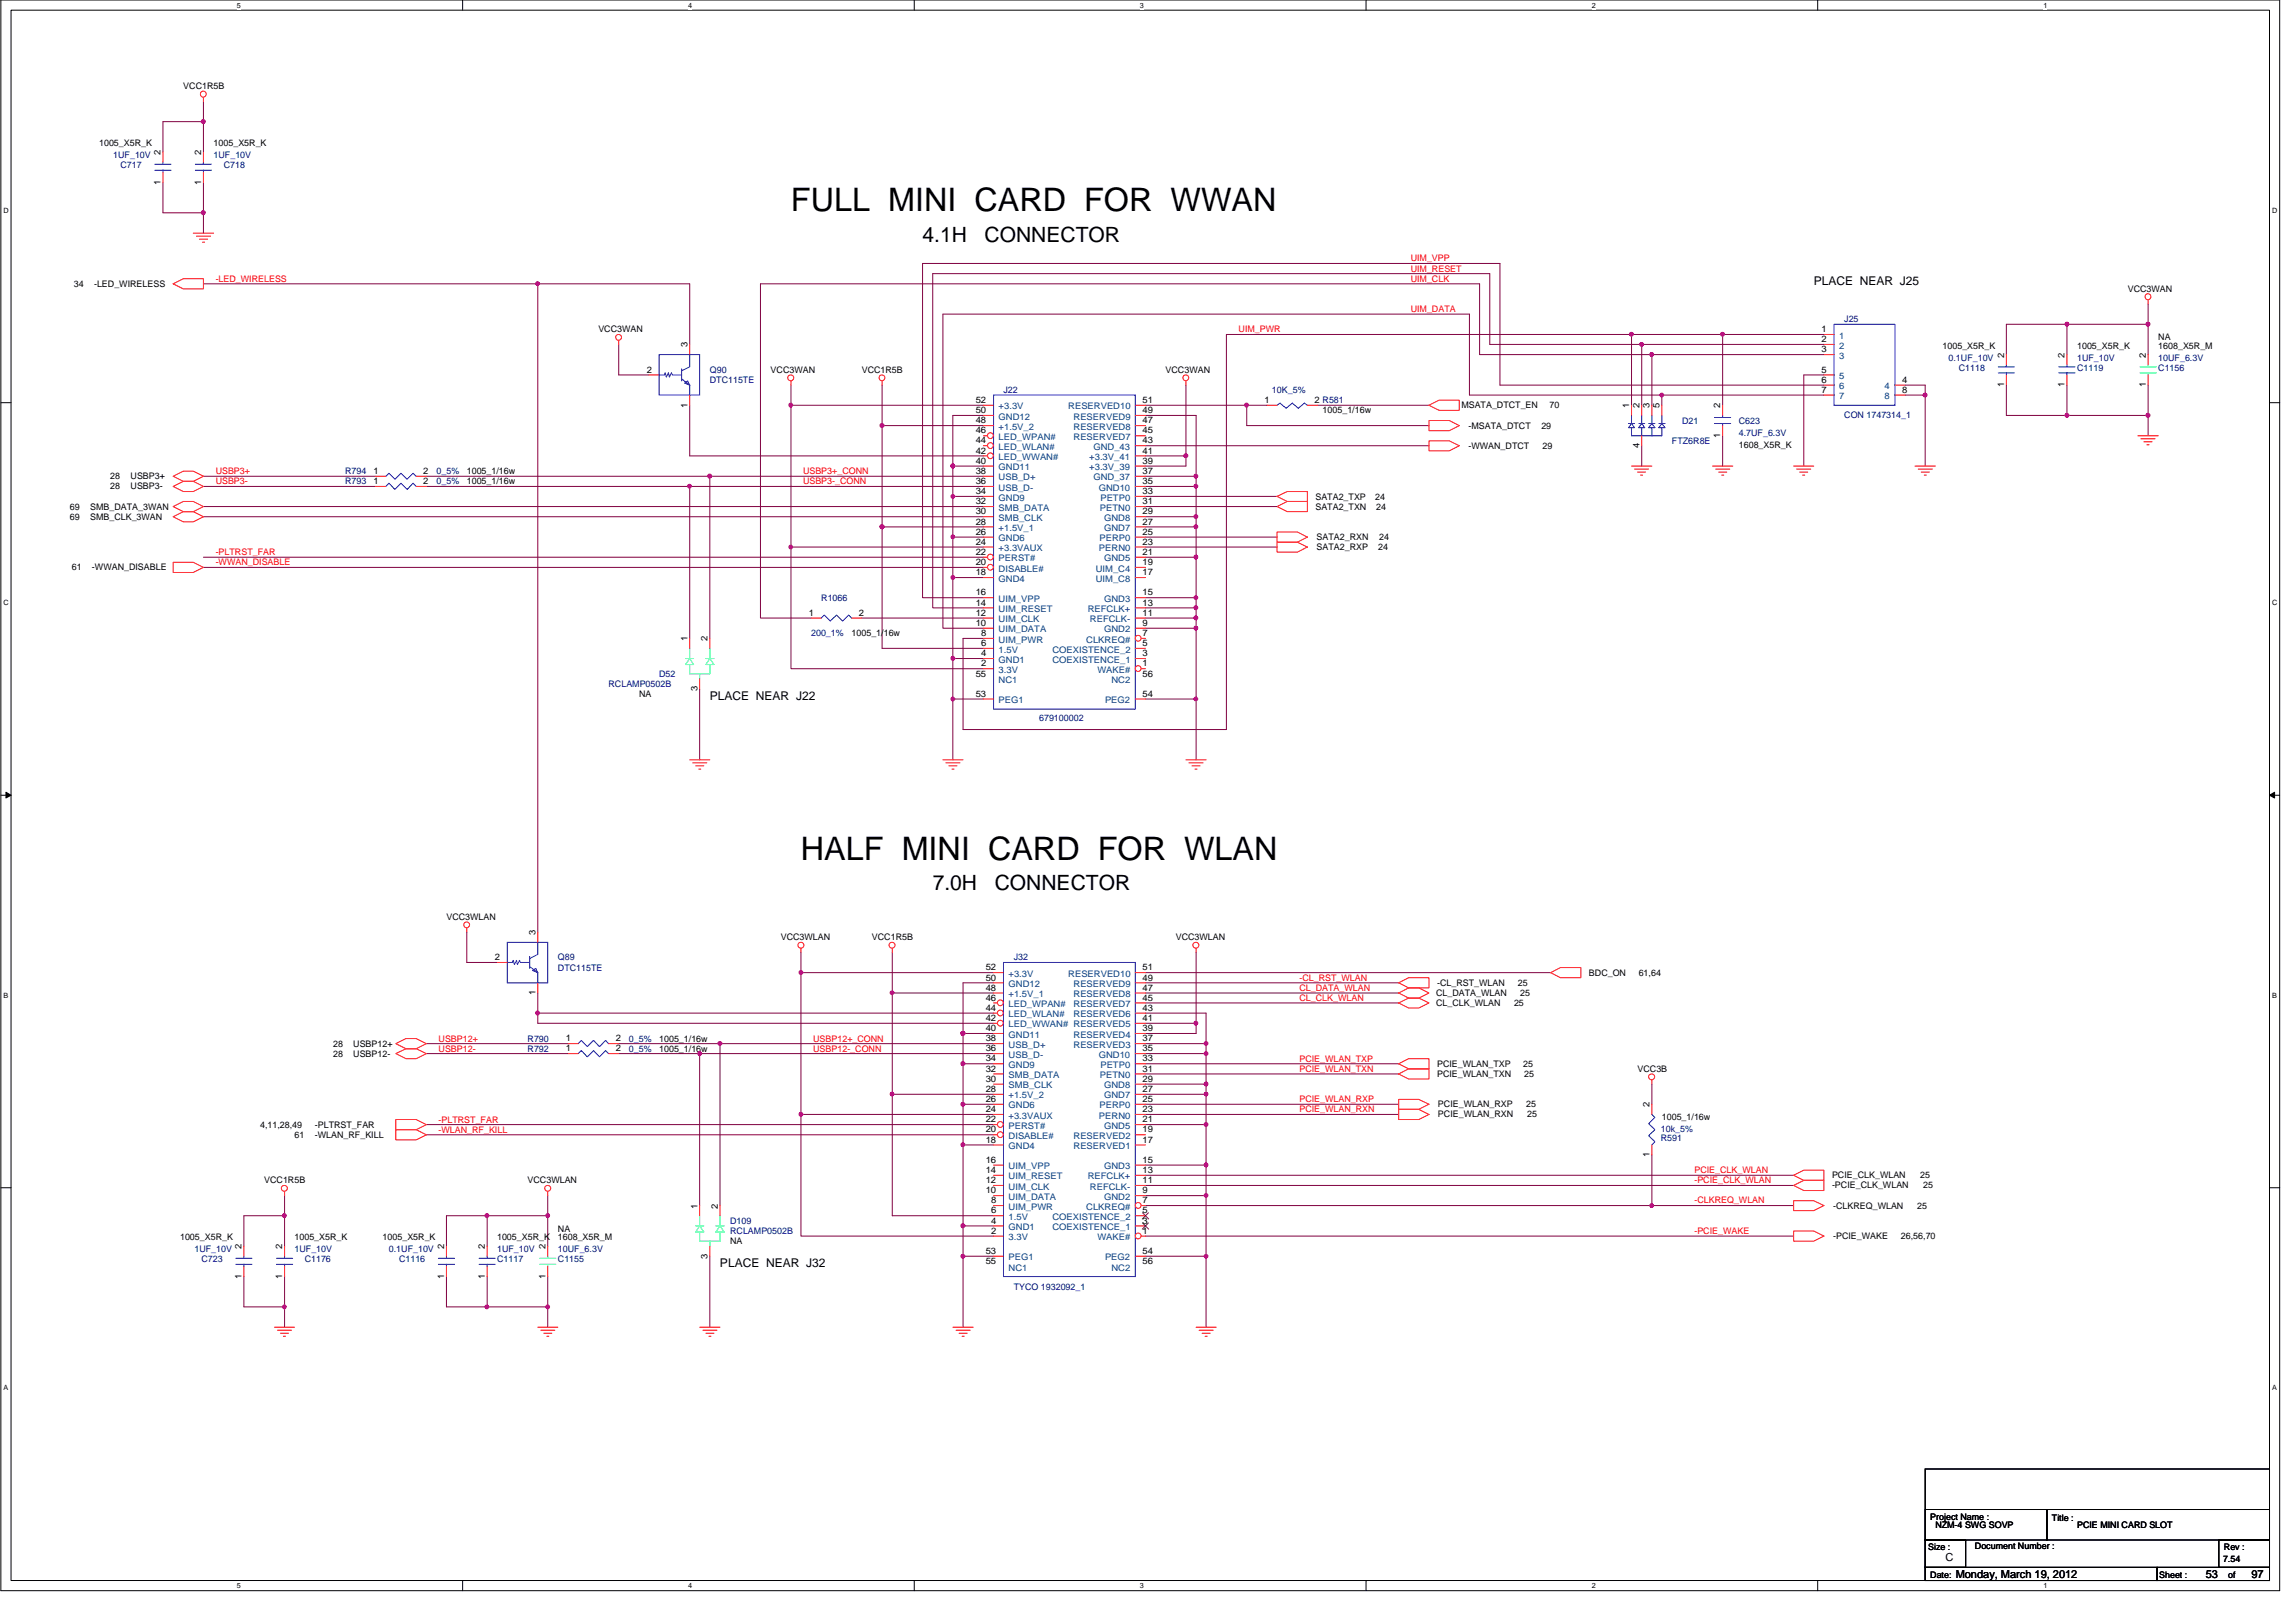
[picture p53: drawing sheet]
<svg xmlns="http://www.w3.org/2000/svg" width="420mm" height="297mm" viewBox="0 0 420 297" stroke-linecap="round" stroke-linejoin="round" font-family="sans-serif">
<defs><g id="words">
<g font-size="5.9">
<text x="144.8" y="38.7">FULL MINI CARD FOR WWAN</text>
<text x="146.6" y="157.4">HALF MINI CARD FOR WLAN</text>
</g>
<g font-size="3.9">
<text x="168.9" y="44.2">4.1H</text>
<text x="180.2" y="44.2">CONNECTOR</text>
<text x="170.8" y="162.9">7.0H</text>
<text x="182.1" y="162.9">CONNECTOR</text>
</g>
<g font-size="2.2">
<text x="332.1" y="52.1">PLACE NEAR J25</text>
<text x="130" y="128.1">PLACE NEAR J22</text>
<text x="131.8" y="231.9">PLACE NEAR J32</text>
</g>
<g font-size="2">
<text x="356.2" y="285.6">C</text>
<text x="358" y="288.8">Monday, March 19, 2012</text>
<text x="403.8" y="288.8">53</text>
<text x="412.2" y="288.8">97</text>
</g>
<g font-size="1.7">
<text x="33.6" y="16.3">VCC1R5B</text>
<text x="18.1" y="26.7">1005_X5R_K</text>
<text x="29.4" y="28.4" transform="rotate(-90 29.4 28.4)">2</text>
<text x="36.8" y="28.4" transform="rotate(-90 36.8 28.4)">2</text>
<text x="39.1" y="26.7">1005_X5R_K</text>
<text x="29.4" y="33.8" transform="rotate(-90 29.4 33.8)">1</text>
<text x="36.8" y="33.8" transform="rotate(-90 36.8 33.8)">1</text>
<text x="13.5" y="52.5">34</text>
<text x="17.2" y="52.5">-LED_WIRELESS</text>
<text x="389.5" y="53.4">VCC3WAN</text>
<text x="109.5" y="60.8">VCC3WAN</text>
<text x="125.8" y="63.6" transform="rotate(-90 125.8 63.6)">3</text>
<text x="333.5" y="60.8">1</text>
<text x="333.5" y="62.6">2</text>
<text x="333.5" y="64.5">3</text>
<text x="355.6" y="63.8">1005_X5R_K</text>
<text x="366.9" y="65.4" transform="rotate(-90 366.9 65.4)">2</text>
<text x="378" y="65.4" transform="rotate(-90 378 65.4)">2</text>
<text x="380.3" y="63.8">1005_X5R_K</text>
<text x="392.8" y="65.4" transform="rotate(-90 392.8 65.4)">2</text>
<text x="395.1" y="63.8">1608_X5R_M</text>
<text x="395.1" y="62.3">NA</text>
<text x="118.4" y="68.2">2</text>
<text x="141.1" y="68.2">VCC3WAN</text>
<text x="157.8" y="68.2">VCC1R5B</text>
<text x="213.4" y="68.2">VCC3WAN</text>
<text x="333.5" y="68.2">5</text>
<text x="333.5" y="70.1">6</text>
<text x="333.5" y="71.9">7</text>
<text x="348.2" y="71.9">8</text>
<text x="348.2" y="70.1">4</text>
<text x="366.9" y="70.9" transform="rotate(-90 366.9 70.9)">1</text>
<text x="378" y="70.9" transform="rotate(-90 378 70.9)">1</text>
<text x="392.8" y="70.9" transform="rotate(-90 392.8 70.9)">1</text>
<text x="125.8" y="74.6" transform="rotate(-90 125.8 74.6)">1</text>
<text x="178.6" y="73.7">52</text>
<text x="178.6" y="75.6">50</text>
<text x="178.6" y="77.5">48</text>
<text x="209.2" y="73.7">51</text>
<text x="209.2" y="75.6">49</text>
<text x="209.2" y="77.5">47</text>
<text x="231.5" y="73.7">1</text>
<text x="240.7" y="73.7">2 R581</text>
<text x="242.1" y="75.6">1005_1/16w</text>
<text x="267.5" y="74.7">MSATA_DTCT_EN</text>
<text x="283.7" y="74.7">70</text>
<text x="298.3" y="74.7" transform="rotate(-90 298.3 74.7)">1</text>
<text x="300.1" y="74.7" transform="rotate(-90 300.1 74.7)">2</text>
<text x="302" y="74.7" transform="rotate(-90 302 74.7)">3</text>
<text x="303.8" y="74.7" transform="rotate(-90 303.8 74.7)">5</text>
<text x="314.9" y="74.7" transform="rotate(-90 314.9 74.7)">2</text>
<text x="178.6" y="79.3">46</text>
<text x="178.6" y="81.2">44</text>
<text x="178.6" y="83">42</text>
<text x="209.2" y="83">41</text>
<text x="209.2" y="79.3">45</text>
<text x="209.2" y="81.2">43</text>
<text x="268.8" y="78.4">-MSATA_DTCT</text>
<text x="268.8" y="82.2">-WWAN_DTCT</text>
<text x="282.2" y="78.4">29</text>
<text x="282.4" y="82.2">29</text>
<text x="300.1" y="82" transform="rotate(-90 300.1 82)">4</text>
<text x="314.9" y="80.2" transform="rotate(-90 314.9 80.2)">1</text>
<text x="318.3" y="82">1608_X5R_K</text>
<text x="20.2" y="87.7">28</text>
<text x="20.2" y="89.6">28</text>
<text x="23.9" y="87.7">USBP3+</text>
<text x="23.9" y="89.6">USBP3-</text>
<text x="68.4" y="88.6">1</text>
<text x="68.4" y="86.7">1</text>
<text x="77.5" y="88.6">2</text>
<text x="77.5" y="86.7">2</text>
<text x="85.5" y="88.6">1005_1/16w</text>
<text x="85.5" y="86.8">1005_1/16w</text>
<text x="178.6" y="84.9">40</text>
<text x="178.6" y="86.7">38</text>
<text x="178.6" y="88.6">36</text>
<text x="209.2" y="84.9">39</text>
<text x="209.2" y="88.6">35</text>
<text x="209.2" y="86.7">37</text>
<text x="12.8" y="93.3">69</text>
<text x="12.8" y="95.1">69</text>
<text x="16.5" y="93.3">SMB_DATA_3WAN</text>
<text x="16.5" y="95.1">SMB_CLK_3WAN</text>
<text x="178.6" y="90.4">34</text>
<text x="178.6" y="92.3">32</text>
<text x="178.6" y="94.1">30</text>
<text x="209.2" y="92.3">31</text>
<text x="209.2" y="90.4">33</text>
<text x="209.2" y="94.1">29</text>
<text x="240.8" y="93.3">SATA2_TXN</text>
<text x="240.8" y="91.4">SATA2_TXP</text>
<text x="251.8" y="91.4">24</text>
<text x="252" y="93.3">24</text>
<text x="178.6" y="96">28</text>
<text x="178.6" y="97.9">26</text>
<text x="178.6" y="99.7">24</text>
<text x="178.6" y="101.6">22</text>
<text x="209.2" y="97.9">25</text>
<text x="209.2" y="99.7">23</text>
<text x="209.2" y="96">27</text>
<text x="209.2" y="101.6">21</text>
<text x="241" y="100.7">SATA2_RXP</text>
<text x="241" y="98.8">SATA2_RXN</text>
<text x="252.3" y="100.7">24</text>
<text x="252.5" y="98.8">24</text>
<text x="13.2" y="104.4">61</text>
<text x="16.8" y="104.4">-WWAN_DISABLE</text>
<text x="178.6" y="103.4">20</text>
<text x="178.6" y="105.3">18</text>
<text x="209.2" y="103.4">19</text>
<text x="209.2" y="105.3">17</text>
<text x="148.1" y="112.7">1</text>
<text x="157.2" y="112.7">2</text>
<text x="178.6" y="109">16</text>
<text x="178.6" y="110.8">14</text>
<text x="178.6" y="112.7">12</text>
<text x="209.2" y="110.8">13</text>
<text x="209.2" y="112.7">11</text>
<text x="209.2" y="109">15</text>
<text x="125.8" y="117.3" transform="rotate(-90 125.8 117.3)">1</text>
<text x="129.5" y="117.3" transform="rotate(-90 129.5 117.3)">2</text>
<text x="155.9" y="116.5">1005_1/16w</text>
<text x="178.6" y="114.6">10</text>
<text x="179.6" y="116.4">8</text>
<text x="179.6" y="118.2">6</text>
<text x="209.2" y="116.4">7</text>
<text x="209.2" y="114.6">9</text>
<text x="209.2" y="118.2">5</text>
<text x="178.6" y="123.8">55</text>
<text x="179.6" y="120.1">4</text>
<text x="179.6" y="122">2</text>
<text x="209.2" y="123.8">56</text>
<text x="209.2" y="120.1">3</text>
<text x="209.2" y="122">1</text>
<text x="117" y="127.6">NA</text>
<text x="127.7" y="126.5" transform="rotate(-90 127.7 126.5)">3</text>
<text x="178.6" y="127.5">53</text>
<text x="209.2" y="127.5">54</text>
<text x="81.7" y="168.4">VCC3WLAN</text>
<text x="98" y="171.2" transform="rotate(-90 98 171.2)">3</text>
<text x="142.9" y="172.1">VCC3WLAN</text>
<text x="159.6" y="172.1">VCC1R5B</text>
<text x="215.3" y="172.1">VCC3WLAN</text>
<text x="90.6" y="175.7">2</text>
<text x="180.5" y="177.6">52</text>
<text x="180.5" y="179.5">50</text>
<text x="209.2" y="177.6">51</text>
<text x="209.2" y="179.5">49</text>
<text x="290.9" y="178.6">BDC_ON</text>
<text x="300" y="178.6">61,64</text>
<text x="98" y="182.2" transform="rotate(-90 98 182.2)">1</text>
<text x="180.5" y="181.3">48</text>
<text x="180.5" y="183.1">46</text>
<text x="180.5" y="185">44</text>
<text x="209.2" y="181.3">47</text>
<text x="209.2" y="183.1">45</text>
<text x="209.2" y="185">43</text>
<text x="262.9" y="182.3">CL_DATA_WLAN</text>
<text x="262.9" y="184.1">CL_CLK_WLAN</text>
<text x="263.1" y="180.4">-CL_RST_WLAN</text>
<text x="277.2" y="184.1">25</text>
<text x="277.9" y="180.4">25</text>
<text x="278.3" y="182.3">25</text>
<text x="61" y="191.6">28</text>
<text x="64.7" y="191.6">USBP12+</text>
<text x="103.6" y="190.6">1</text>
<text x="112.7" y="190.6">2</text>
<text x="120.7" y="190.6">1005_1/16w</text>
<text x="180.5" y="186.9">42</text>
<text x="180.5" y="188.7">40</text>
<text x="180.5" y="190.6">38</text>
<text x="209.2" y="186.9">41</text>
<text x="209.2" y="188.7">39</text>
<text x="209.2" y="190.6">37</text>
<text x="61" y="193.4">28</text>
<text x="64.7" y="193.4">USBP12-</text>
<text x="103.6" y="192.4">1</text>
<text x="112.7" y="192.4">2</text>
<text x="120.7" y="192.5">1005_1/16w</text>
<text x="180.5" y="192.4">36</text>
<text x="180.5" y="194.3">34</text>
<text x="180.5" y="196.1">32</text>
<text x="180.5" y="198">30</text>
<text x="209.2" y="196.1">31</text>
<text x="209.2" y="194.3">33</text>
<text x="209.2" y="192.4">35</text>
<text x="209.2" y="198">29</text>
<text x="263.1" y="197.1">PCIE_WLAN_TXN</text>
<text x="263.1" y="195.2">PCIE_WLAN_TXP</text>
<text x="278.8" y="195.2">25</text>
<text x="279.1" y="197.1">25</text>
<text x="299.8" y="196.2">VCC3B</text>
<text x="180.5" y="199.9">28</text>
<text x="180.5" y="201.7">26</text>
<text x="180.5" y="203.5">24</text>
<text x="209.2" y="201.7">25</text>
<text x="209.2" y="203.5">23</text>
<text x="209.2" y="199.9">27</text>
<text x="263.3" y="202.7">PCIE_WLAN_RXP</text>
<text x="279.4" y="202.7">25</text>
<text x="302" y="202.7" transform="rotate(-90 302 202.7)">2</text>
<text x="47.6" y="206.4">4,11,28,49</text>
<text x="53.9" y="208.2">61</text>
<text x="57.6" y="208.2">-WLAN_RF_KILL</text>
<text x="57.6" y="206.4">-PLTRST_FAR</text>
<text x="180.5" y="205.4">22</text>
<text x="180.5" y="207.3">20</text>
<text x="180.5" y="209.1">18</text>
<text x="209.2" y="205.4">21</text>
<text x="209.2" y="207.3">19</text>
<text x="209.2" y="209.1">17</text>
<text x="263.3" y="204.5">PCIE_WLAN_RXN</text>
<text x="279.6" y="204.5">25</text>
<text x="304.2" y="205.1">1005_1/16w</text>
<text x="180.5" y="212.8">16</text>
<text x="180.5" y="214.7">14</text>
<text x="209.2" y="214.7">13</text>
<text x="209.2" y="212.8">15</text>
<text x="302" y="211.8" transform="rotate(-90 302 211.8)">1</text>
<text x="335.4" y="215.6">PCIE_CLK_WLAN</text>
<text x="351.5" y="215.6">25</text>
<text x="48.4" y="216.6">VCC1R5B</text>
<text x="96.6" y="216.6">VCC3WLAN</text>
<text x="127.7" y="221.2" transform="rotate(-90 127.7 221.2)">1</text>
<text x="131.4" y="221.2" transform="rotate(-90 131.4 221.2)">2</text>
<text x="180.5" y="216.5">12</text>
<text x="180.5" y="218.4">10</text>
<text x="181.4" y="220.2">8</text>
<text x="209.2" y="220.2">7</text>
<text x="209.2" y="216.5">11</text>
<text x="209.2" y="218.4">9</text>
<text x="335.4" y="217.5">-PCIE_CLK_WLAN</text>
<text x="335.6" y="221.2">-CLKREQ_WLAN</text>
<text x="351" y="221.2">25</text>
<text x="352.1" y="217.5">25</text>
<text x="33" y="226.9">1005_X5R_K</text>
<text x="53.9" y="226.9">1005_X5R_K</text>
<text x="70" y="226.9">1005_X5R_K</text>
<text x="91" y="226.9">1005_X5R_K</text>
<text x="102.1" y="226.9">1608_X5R_M</text>
<text x="102.1" y="225.5">NA</text>
<text x="133.7" y="227.7">NA</text>
<text x="181.4" y="222.1">6</text>
<text x="181.4" y="223.9">4</text>
<text x="181.4" y="225.8">2</text>
<text x="209.2" y="222.1">5</text>
<text x="209.2" y="223.9">3</text>
<text x="209.2" y="225.8">1</text>
<text x="335.6" y="226.8">-PCIE_WAKE</text>
<text x="348" y="226.8">26,56,70</text>
<text x="44.2" y="228.6" transform="rotate(-90 44.2 228.6)">2</text>
<text x="51.7" y="228.6" transform="rotate(-90 51.7 228.6)">2</text>
<text x="81.3" y="228.6" transform="rotate(-90 81.3 228.6)">2</text>
<text x="88.8" y="228.6" transform="rotate(-90 88.8 228.6)">2</text>
<text x="99.9" y="228.6" transform="rotate(-90 99.9 228.6)">2</text>
<text x="129.5" y="230.4" transform="rotate(-90 129.5 230.4)">3</text>
<text x="180.5" y="229.5">53</text>
<text x="180.5" y="231.4">55</text>
<text x="209.2" y="231.4">56</text>
<text x="209.2" y="229.5">54</text>
<text x="44.2" y="234.1" transform="rotate(-90 44.2 234.1)">1</text>
<text x="51.7" y="234.1" transform="rotate(-90 51.7 234.1)">1</text>
<text x="81.3" y="234.1" transform="rotate(-90 81.3 234.1)">1</text>
<text x="88.8" y="234.1" transform="rotate(-90 88.8 234.1)">1</text>
<text x="99.9" y="234.1" transform="rotate(-90 99.9 234.1)">1</text>
<text x="353.4" y="278.1">Project Name :</text>
<text x="354.3" y="279.6">NZM-4 SWG SOVP</text>
<text x="375.7" y="278.3">Title :</text>
<text x="380.3" y="279.6">PCIE MINI CARD SLOT</text>
<text x="353" y="283.7">Size :</text>
<text x="361.6" y="283.5">Document Number :</text>
<text x="407" y="285.9">7.54</text>
<text x="407.1" y="283.7">Rev :</text>
<text x="353.4" y="288.7">Date:</text>
<text x="395.3" y="288.7">Sheet :</text>
<text x="407.9" y="288.7">of</text>
</g>
<g font-size="1.7" fill="#000080">
<text x="20.7" y="28.9">1UF_10V</text>
<text x="39.1" y="28.9">1UF_10V</text>
<text x="22" y="30.8">C717</text>
<text x="41" y="30.8">C718</text>
<text x="337.6" y="59">J25</text>
<text x="356.7" y="66">0.1UF_10V</text>
<text x="380.3" y="66">1UF_10V</text>
<text x="395.1" y="66">10UF_6.3V</text>
<text x="130" y="68.2">Q90</text>
<text x="130" y="70.1">DTC115TE</text>
<text x="183.7" y="72">J22</text>
<text x="232.9" y="72">10K_5%</text>
<text x="358.6" y="67.9">C1118</text>
<text x="380.3" y="67.9">C1119</text>
<text x="395.1" y="67.9">C1156</text>
<text x="308" y="77.5">D21</text>
<text x="318.3" y="77.5">C623</text>
<text x="337.6" y="76.6">CON 1747314_1</text>
<text x="306.1" y="81.2">FTZ6R8E</text>
<text x="318.3" y="79.8">4.7UF_6.3V</text>
<text x="63.2" y="88.6">R793</text>
<text x="63.2" y="86.8">R794</text>
<text x="79.9" y="88.6">0_5%</text>
<text x="79.9" y="86.8">0_5%</text>
<text x="150.4" y="110">R1066</text>
<text x="148.5" y="116.5">200_1%</text>
<text x="111.4" y="125.7">RCLAMP0502B</text>
<text x="120.7" y="123.9">D52</text>
<text x="190.2" y="132">679100002</text>
<text x="102.1" y="175.8">Q89</text>
<text x="102.1" y="177.6">DTC115TE</text>
<text x="185.6" y="175.8">J32</text>
<text x="96.6" y="190.6">R790</text>
<text x="115.1" y="190.6">0_5%</text>
<text x="96.6" y="192.5">R792</text>
<text x="115.1" y="192.5">0_5%</text>
<text x="304.1" y="208.8">R591</text>
<text x="304.1" y="207.1">10k_5%</text>
<text x="133.7" y="224">D109</text>
<text x="133.7" y="225.8">RCLAMP0502B</text>
<text x="35.6" y="229.2">1UF_10V</text>
<text x="36.9" y="231.1">C723</text>
<text x="53.9" y="229.2">1UF_10V</text>
<text x="55.8" y="231.1">C1176</text>
<text x="71.2" y="229.2">0.1UF_10V</text>
<text x="73.1" y="231.1">C1116</text>
<text x="91" y="231.1">C1117</text>
<text x="91" y="229.2">1UF_10V</text>
<text x="102.1" y="231.1">C1155</text>
<text x="102.1" y="229.2">10UF_6.3V</text>
<text x="185.6" y="236.1">TYCO 1932092_1</text>
</g>
<g font-size="1.7" fill="#f00">
<text x="258.3" y="47.8">UIM_VPP</text>
<text x="39.5" y="51.6">-LED_WIRELESS</text>
<text x="258.3" y="49.7">UIM_RESET</text>
<text x="258.3" y="51.6">UIM_CLK</text>
<text x="258.3" y="57.1">UIM_DATA</text>
<text x="226.8" y="60.8">UIM_PWR</text>
<text x="39.5" y="88.6">USBP3-</text>
<text x="39.5" y="86.8">USBP3+</text>
<text x="147" y="86.8">USBP3+_CONN</text>
<text x="147" y="88.6">USBP3-_CONN</text>
<text x="39.5" y="101.6">-PLTRST_FAR</text>
<text x="39.5" y="103.5">-WWAN_DISABLE</text>
<text x="237.9" y="179.5">-CL_RST_WLAN</text>
<text x="237.9" y="183.2">CL_CLK_WLAN</text>
<text x="237.9" y="181.4">CL_DATA_WLAN</text>
<text x="80.3" y="190.6">USBP12+</text>
<text x="148.9" y="190.6">USBP12+_CONN</text>
<text x="80.3" y="192.4">USBP12-</text>
<text x="148.9" y="192.4">USBP12-_CONN</text>
<text x="237.9" y="196.2">PCIE_WLAN_TXN</text>
<text x="237.9" y="194.3">PCIE_WLAN_TXP</text>
<text x="237.9" y="201.7">PCIE_WLAN_RXP</text>
<text x="237.9" y="203.6">PCIE_WLAN_RXN</text>
<text x="80.3" y="205.4">-PLTRST_FAR</text>
<text x="80.3" y="207.3">-WLAN_RF_KILL</text>
<text x="310.2" y="214.7">PCIE_CLK_WLAN</text>
<text x="310.2" y="220.3">-CLKREQ_WLAN</text>
<text x="310.2" y="216.6">-PCIE_CLK_WLAN</text>
<text x="310.2" y="225.8">-PCIE_WAKE</text>
</g>
<g font-size="1.7" fill="#004080">
<text x="336.7" y="62">1</text>
<text x="336.7" y="63.8">2</text>
<text x="336.7" y="65.7">3</text>
<text x="336.7" y="69.4">5</text>
<text x="336.7" y="71.2">6</text>
<text x="345" y="71.2">4</text>
<text x="182.8" y="74.9">+3.3V</text>
<text x="182.8" y="76.8">GND12</text>
<text x="195.6" y="74.9">RESERVED10</text>
<text x="196.5" y="76.8">RESERVED9</text>
<text x="336.7" y="73.1">7</text>
<text x="345" y="73.1">8</text>
<text x="182.8" y="78.7">+1.5V_2</text>
<text x="182.8" y="80.5">LED_WPAN#</text>
<text x="182.8" y="82.3">LED_WLAN#</text>
<text x="196.5" y="78.7">RESERVED8</text>
<text x="196.5" y="80.5">RESERVED7</text>
<text x="200.2" y="82.3">GND_43</text>
<text x="182.8" y="84.2">LED_WWAN#</text>
<text x="182.8" y="86.1">GND11</text>
<text x="182.8" y="87.9">USB_D+</text>
<text x="182.8" y="89.8">USB_D-</text>
<text x="199.4" y="84.2">+3.3V_41</text>
<text x="199.4" y="86.1">+3.3V_39</text>
<text x="200.2" y="87.9">GND_37</text>
<text x="201.2" y="89.8">GND10</text>
<text x="182.8" y="91.6">GND9</text>
<text x="182.8" y="93.5">SMB_DATA</text>
<text x="182.8" y="95.3">SMB_CLK</text>
<text x="201.4" y="93.5">PETN0</text>
<text x="201.5" y="91.6">PETP0</text>
<text x="202.1" y="95.3">GND8</text>
<text x="182.8" y="97.2">+1.5V_1</text>
<text x="182.8" y="99.1">GND6</text>
<text x="182.8" y="100.9">+3.3VAUX</text>
<text x="201.2" y="100.9">PERN0</text>
<text x="201.3" y="99.1">PERP0</text>
<text x="202.1" y="97.2">GND7</text>
<text x="182.8" y="102.7">PERST#</text>
<text x="182.8" y="104.6">DISABLE#</text>
<text x="182.8" y="106.5">GND4</text>
<text x="200.6" y="104.6">UIM_C4</text>
<text x="200.6" y="106.5">UIM_C8</text>
<text x="202.1" y="102.7">GND5</text>
<text x="182.8" y="110.2">UIM_VPP</text>
<text x="182.8" y="112">UIM_RESET</text>
<text x="182.8" y="113.9">UIM_CLK</text>
<text x="199.1" y="112">REFCLK+</text>
<text x="199.5" y="113.9">REFCLK-</text>
<text x="202.1" y="110.2">GND3</text>
<text x="182.8" y="115.7">UIM_DATA</text>
<text x="182.8" y="117.6">UIM_PWR</text>
<text x="182.8" y="119.4">1.5V</text>
<text x="192.7" y="119.4">COEXISTENCE_2</text>
<text x="198.9" y="117.6">CLKREQ#</text>
<text x="202.1" y="115.7">GND2</text>
<text x="182.8" y="121.3">GND1</text>
<text x="182.8" y="123.1">3.3V</text>
<text x="182.8" y="125">NC1</text>
<text x="192.7" y="121.3">COEXISTENCE_1</text>
<text x="200.9" y="123.1">WAKE#</text>
<text x="203.5" y="125">NC2</text>
<text x="182.8" y="128.7">PEG1</text>
<text x="202.3" y="128.7">PEG2</text>
<text x="184.6" y="178.8">+3.3V</text>
<text x="195.6" y="178.8">RESERVED10</text>
<text x="184.6" y="180.6">GND12</text>
<text x="184.6" y="182.5">+1.5V_1</text>
<text x="184.6" y="184.3">LED_WPAN#</text>
<text x="196.5" y="180.6">RESERVED9</text>
<text x="196.5" y="182.5">RESERVED8</text>
<text x="196.5" y="184.3">RESERVED7</text>
<text x="184.6" y="186.2">LED_WLAN#</text>
<text x="184.6" y="188">LED_WWAN# RESERVED5</text>
<text x="184.6" y="189.9">GND11</text>
<text x="184.6" y="191.8">USB_D+</text>
<text x="196.5" y="186.2">RESERVED6</text>
<text x="196.5" y="189.9">RESERVED4</text>
<text x="196.5" y="191.8">RESERVED3</text>
<text x="184.6" y="193.6">USB_D-</text>
<text x="184.6" y="195.5">GND9</text>
<text x="184.6" y="197.3">SMB_DATA</text>
<text x="201.2" y="193.6">GND10</text>
<text x="201.4" y="197.3">PETN0</text>
<text x="201.5" y="195.5">PETP0</text>
<text x="184.6" y="199.2">SMB_CLK</text>
<text x="184.6" y="201">+1.5V_2</text>
<text x="184.6" y="202.9">GND6</text>
<text x="201.3" y="202.9">PERP0</text>
<text x="202.1" y="199.2">GND8</text>
<text x="202.1" y="201">GND7</text>
<text x="184.6" y="204.7">+3.3VAUX</text>
<text x="184.6" y="206.6">PERST#</text>
<text x="184.6" y="208.4">DISABLE#</text>
<text x="196.5" y="208.4">RESERVED2</text>
<text x="201.2" y="204.7">PERN0</text>
<text x="202.1" y="206.6">GND5</text>
<text x="184.6" y="210.3">GND4</text>
<text x="184.6" y="214">UIM_VPP</text>
<text x="184.6" y="215.9">UIM_RESET</text>
<text x="196.5" y="210.3">RESERVED1</text>
<text x="199.1" y="215.9">REFCLK+</text>
<text x="202.1" y="214">GND3</text>
<text x="184.6" y="217.7">UIM_CLK</text>
<text x="184.6" y="219.6">UIM_DATA</text>
<text x="184.6" y="221.4">UIM_PWR</text>
<text x="198.9" y="221.4">CLKREQ#</text>
<text x="199.5" y="217.7">REFCLK-</text>
<text x="202.1" y="219.6">GND2</text>
<text x="184.6" y="223.3">1.5V</text>
<text x="184.6" y="225.1">GND1</text>
<text x="184.6" y="227">3.3V</text>
<text x="192.7" y="223.3">COEXISTENCE_2</text>
<text x="192.7" y="225.1">COEXISTENCE_1</text>
<text x="200.9" y="227">WAKE#</text>
<text x="184.6" y="230.7">PEG1</text>
<text x="184.6" y="232.5">NC1</text>
<text x="202.3" y="230.7">PEG2</text>
<text x="203.5" y="232.5">NC2</text>
</g>
<g font-size="1.3">
<text x="43.3" y="1.4">5</text>
<text x="126" y="1.4">4</text>
<text x="208.7" y="1.4">3</text>
<text x="291.4" y="1.4">2</text>
<text x="374.1" y="1.4">1</text>
<text x=".6" y="38.9">D</text>
<text x="416" y="38.9">D</text>
<text x=".6" y="110.8">C</text>
<text x="416" y="110.8">C</text>
<text x=".6" y="182.6">B</text>
<text x="416" y="182.6">B</text>
<text x=".6" y="254.5">A</text>
<text x="416" y="254.5">A</text>
<text x="43.3" y="290.7">5</text>
<text x="126" y="290.7">4</text>
<text x="208.7" y="290.7">3</text>
<text x="291.4" y="290.7">2</text>
<text x="374.1" y="290.7">1</text>
</g>
</g></defs>
<path d="M.2 0h417.2v291.1h-417.2zM2 1.9h413.5v287.4h-413.5z" fill="none" stroke="#000" stroke-width=".18"/>
<g fill="#fff">
<path d="M43.3 .2h.8v1.5h-.8z"/>
<path d="M43.3 289.5h.8v1.5h-.8z"/>
</g>
<path d="M84.7 0v1.9M84.7 289.3v1.8" fill="none" stroke="#000" stroke-width=".18"/>
<g fill="#fff">
<path d="M126 .2h.7v1.5h-.7z"/>
<path d="M126 289.5h.7v1.5h-.7z"/>
</g>
<path d="M167.4 0v1.9M167.4 289.3v1.8" fill="none" stroke="#000" stroke-width=".18"/>
<g fill="#fff">
<path d="M208.7 .2h.7v1.5h-.7z"/>
<path d="M208.7 289.5h.7v1.5h-.7z"/>
</g>
<path d="M250.1 0v1.9M250.1 289.3v1.8" fill="none" stroke="#000" stroke-width=".18"/>
<g fill="#fff">
<path d="M291.4 .2h.7v1.5h-.7z"/>
<path d="M291.4 289.5h.7v1.5h-.7z"/>
</g>
<path d="M332.8 0v1.9M332.8 289.3v1.8" fill="none" stroke="#000" stroke-width=".18"/>
<g fill="#fff">
<path d="M374.1 .2h.7v1.5h-.7z"/>
<path d="M374.1 289.5h.7v1.5h-.7z"/>
<path d="M.6 37.8h1v1.4h-1z"/>
<path d="M416 37.8h.9v1.4h-.9z"/>
<path d="M.6 109.6h1v1.5h-1z"/>
<path d="M416 109.6h.9v1.5h-.9z"/>
</g>
<path d="M.2 73.7h1.8M415.5 73.7h1.9" fill="none" stroke="#000" stroke-width=".18"/>
<g fill="#fff">
<path d="M.6 181.4h.9v1.5h-.9z"/>
<path d="M416 181.4h.8v1.5h-.8z"/>
</g>
<path d="M.2 145.5h1.8M415.5 145.5h1.9" fill="none" stroke="#000" stroke-width=".18"/>
<path d="M1.1 145l.9 .5-.9 .5zM415.5 145.5l.9-.5v1z" fill="#000" stroke="#000" stroke-width=".18"/>
<g fill="#fff">
<path d="M.6 253.3h.8v1.5h-.8z"/>
<path d="M416 253.3h.8v1.5h-.8z"/>
</g>
<path d="M.2 217.4h1.8M415.5 217.4h1.9M352.5 276.3h22.2v5.6h-22.2zM352.5 268.9h63v20.4h-63zM374.7 276.3h40.8v5.6h-40.8zM352.5 281.9h7.4v5h-7.4zM352.5 286.9h42.4v2.4h-42.4zM394.9 286.9h20.6v2.4h-20.6zM406.2 281.9h9.3v5h-9.3z" fill="none" stroke="#000" stroke-width=".18"/>
<g fill="none" stroke="#800040" stroke-width=".18">
<path d="M37.2 18.5v3.8M29.8 27.8v-5.5h7.4v5.5M29.8 33.4v5.5h7.4M37.2 33.4v5.5M37.2 38.9v3.8M37.2 51.9h61.3M98.5 51.9v118.7M98.5 51.9h27.8v11.1M378.4 59.4h14.9M378.4 59.4v5.5M378.4 59.4h-11.1v5.5M393.3 55.6v3.8"/>
<path d="M393.3 59.4v5.5M113.3 63v5.6h5.5M126.3 74.2v9.2h53.7M144.8 74.2v25.9M144.8 74.2h35.2M144.8 70.5v3.7M161.5 77.9h18.5M161.5 77.9v18.5M161.5 70.5v7.4M180 76h-5.6v9.3M209.7 76h9.3v11.2M209.7 74.2h18.6"/>
<path d="M217.1 70.5v12.9M228.3 74.2v3.7h33.3M228.3 74.2h3.6M241.2 74.2h20.4M298.7 61.2h-74.2v72.3h-48.2v-16.7h3.7M298.7 61.2v13M298.7 61.2h16.7M300.6 63h-27.9v-12.9h-101.9v61.2h9.2M300.6 63h33.3M300.6 63v11.2M302.4 64.9v9.3M302.4 64.9h31.5"/>
<path d="M302.4 64.9h-31.5v-13h-131.7v61.2h9.3M304.2 72.3h29.7M304.2 72.3h-35.2v-14.8h-96.4v57.5h7.4M304.2 72.3v1.9M315.4 61.2h18.5M315.4 61.2v13M315.4 79.8v5.5M333.9 70.5h-59.3v-22.3h-105.7v61.2h11.1M333.9 68.6h-3.7v16.7M348.8 70.5h3.7v1.8M348.8 72.3h3.7M352.5 72.3v13"/>
<path d="M367.3 70.5v5.5h11.1M378.4 76h14.9M378.4 70.5v5.5M393.3 76v3.8M393.3 70.5v5.5M37.2 92.7h142.8M37.2 94.6h142.8M37.2 89h31.6M37.2 87.2h31.6M78.1 87.2h51.9M78.1 89h48.2M126.3 89v27.8"/>
<path d="M126.3 89h53.7M130 87.2h50M130 87.2v29.6M161.5 96.4h18.5M161.5 96.4v22.3h18.5M174.4 98.3h5.6M174.4 90.8h5.6M174.4 85.3h5.6M174.4 98.3v7.4M174.4 90.8v7.5M174.4 85.3v5.5M209.7 83.4h7.4"/>
<path d="M209.7 90.8h24.1M209.7 98.3h24.1M209.7 81.6h51.9M209.7 87.2h9.3M209.7 89h9.3M209.7 94.6h9.3M209.7 96.4h9.3M209.7 92.7h24.1M217.1 83.4v1.9h-7.4M219 87.2v1.8M219 89v5.6M219 94.6v1.8"/>
<path d="M219 96.4v5.6M300.6 81.6v3.7M37.2 102h142.8M37.2 103.8h142.8M144.8 100.1h35.2M144.8 100.1v22.3h35.2M157.8 113.1h22.2M174.4 105.7h5.6M174.4 105.7v14.8M209.7 100.1h24.1M209.7 102h9.3M209.7 109.4h9.3"/>
<path d="M209.7 115h9.3M209.7 111.3h9.3M209.7 113.1h9.3M219 113.1v1.9M219 102v7.4M219 115v12.9M219 109.4v1.9M219 111.3v1.8M128.1 126.1v13M174.4 127.9h5.6M174.4 120.5h5.6M174.4 127.9v11.2"/>
<path d="M174.4 120.5v7.4M209.7 127.9h9.3M219 127.9v11.2M85.5 170.6v5.5h5.5M146.6 178h35.3M146.6 174.3v3.7M146.6 178v26M163.4 174.3v7.4M181.9 179.9h-5.6v9.2M209.7 178h74.2M209.7 179.9h46.4M219 174.3v13"/>
<path d="M78.1 191h25.9M78.1 192.8h25.9M98.5 185.4h83.4M98.5 181.7v3.7M98.5 185.4v1.9h83.4M113.3 191h18.5M113.3 192.8h14.8M128.1 192.8h53.8M128.1 192.8v27.8M131.8 191h50.1M131.8 191v29.6M163.4 181.7h18.5"/>
<path d="M163.4 181.7v18.6M176.3 194.7h5.6M176.3 189.1h5.6M176.3 194.7v7.4M176.3 189.1v5.6M209.7 185.4h11.1v5.6M209.7 191h11.1M209.7 192.8h11.1M209.7 198.4h11.1M209.7 187.3h9.3M209.7 196.6h46.4M209.7 194.7h46.4"/>
<path d="M209.7 183.6h46.4M209.7 181.7h46.4M219 187.3v1.8h-9.3M220.8 191v1.8M220.8 192.8v5.6M220.8 198.4v1.9M302.4 198.4v3.7M52.1 218.8v3.7M78.1 205.8h103.8M78.1 207.7h103.8M100.3 218.8v3.7M146.6 204h35.3"/>
<path d="M146.6 204v22.2h35.3M163.4 200.3h18.5M163.4 200.3v22.2h18.5M176.3 209.5h5.6M176.3 202.1h5.6M176.3 209.5v14.9M176.3 202.1v7.4M209.7 217h118.7M209.7 215.1h118.7M209.7 200.3h11.1M209.7 205.8h11.1M209.7 213.2h11.1"/>
<path d="M209.7 218.8h11.1M209.7 202.1h46.4M209.7 204h46.4M220.8 205.8v7.4M220.8 218.8v11.1M220.8 200.3v5.5M220.8 213.2v5.6M302.4 211.4v9.2M44.7 228.1v-5.6h7.4v5.6M44.7 233.6v5.6h7.4M52.1 239.2v3.7M52.1 233.6v5.6"/>
<path d="M81.7 233.6v5.6h7.5M89.2 222.5h11.1M89.2 239.2h11.1M89.2 222.5v5.6M89.2 222.5h-7.5v5.6M89.2 233.6v5.6M100.3 222.5v5.6M100.3 239.2v3.7M100.3 233.6v5.6M130 229.9v13M176.3 229.9h5.6M176.3 224.4h5.6"/>
<path d="M176.3 224.4v5.5M176.3 229.9v13M209.7 226.2h118.7M209.7 220.6h92.7M209.7 229.9h11.1M220.8 229.9v13M302.4 220.6h26"/>
</g>
<g fill="#f0f" stroke="#f0f" stroke-width=".18">
<circle cx="161.5" cy="77.9" r=".37"/>
<circle cx="161.5" cy="96.4" r=".37"/>
<circle cx="144.8" cy="74.1" r=".35"/>
<circle cx="144.8" cy="100.1" r=".34"/>
<circle cx="217.1" cy="83.4" r=".37"/>
<circle cx="218.9" cy="87.1" r=".35"/>
<circle cx="218.9" cy="89" r=".34"/>
<circle cx="218.9" cy="94.5" r=".35"/>
<circle cx="218.9" cy="96.4" r=".35"/>
<circle cx="218.9" cy="127.9" r=".34"/>
<circle cx="174.4" cy="127.9" r=".34"/>
<circle cx="174.4" cy="105.7" r=".35"/>
<circle cx="174.4" cy="98.3" r=".34"/>
<circle cx="174.4" cy="90.8" r=".34"/>
<circle cx="174.4" cy="85.3" r=".35"/>
<circle cx="218.9" cy="102" r=".35"/>
<circle cx="174.4" cy="120.5" r=".35"/>
<circle cx="218.9" cy="115" r=".35"/>
<circle cx="129.9" cy="87.1" r=".37"/>
<circle cx="126.2" cy="89" r=".34"/>
<circle cx="220.8" cy="205.8" r=".35"/>
<circle cx="176.3" cy="224.3" r=".37"/>
<circle cx="220.8" cy="218.8" r=".34"/>
<circle cx="163.3" cy="181.7" r=".34"/>
<circle cx="163.3" cy="200.2" r=".34"/>
<circle cx="146.6" cy="178" r=".35"/>
<circle cx="146.6" cy="203.9" r=".35"/>
<circle cx="131.8" cy="191" r=".36"/>
<circle cx="128.1" cy="192.8" r=".34"/>
<circle cx="218.9" cy="187.3" r=".35"/>
<circle cx="220.8" cy="191" r=".34"/>
<circle cx="220.8" cy="192.8" r=".34"/>
<circle cx="220.8" cy="198.4" r=".35"/>
<circle cx="220.8" cy="200.2" r=".34"/>
<circle cx="220.8" cy="213.2" r=".35"/>
<circle cx="220.8" cy="229.9" r=".34"/>
<circle cx="176.3" cy="229.9" r=".36"/>
<circle cx="176.3" cy="209.5" r=".36"/>
<circle cx="176.3" cy="202.1" r=".36"/>
<circle cx="176.3" cy="194.7" r=".37"/>
<circle cx="176.3" cy="189.1" r=".37"/>
<circle cx="37.2" cy="22.2" r=".37"/>
<circle cx="37.2" cy="38.9" r=".37"/>
<circle cx="98.4" cy="51.9" r=".34"/>
<circle cx="98.4" cy="185.4" r=".35"/>
<circle cx="52" cy="222.5" r=".35"/>
<circle cx="52.1" cy="239.2" r=".34"/>
<circle cx="100.3" cy="222.5" r=".35"/>
<circle cx="89.1" cy="222.5" r=".35"/>
<circle cx="100.3" cy="239.2" r=".34"/>
<circle cx="89.1" cy="239.2" r=".34"/>
<circle cx="302.4" cy="220.6" r=".34"/>
<circle cx="302.4" cy="64.9" r=".35"/>
<circle cx="304.2" cy="72.3" r=".34"/>
<circle cx="300.5" cy="63" r=".36"/>
<circle cx="298.7" cy="61.2" r=".36"/>
<circle cx="315.4" cy="61.2" r=".36"/>
<circle cx="393.2" cy="59.3" r=".37"/>
<circle cx="378.4" cy="59.3" r=".35"/>
<circle cx="393.2" cy="76" r=".37"/>
<circle cx="378.4" cy="76" r=".35"/>
<circle cx="352.4" cy="72.3" r=".36"/>
<circle cx="228.2" cy="74.1" r=".35"/>
<circle cx="218.9" cy="111.2" r=".35"/>
<circle cx="218.9" cy="109.4" r=".34"/>
<circle cx="218.9" cy="113.1" r=".35"/>
</g>
<g fill="none" stroke="#f00" stroke-width=".18">
<path d="M37.2 17.8v.7M31.7 51.9l1.9-.9h3.6v1.9h-3.6zM35.4 42.7h3.7M36 43.2h2.6M36.5 43.8h1.5M37.1 44.3h.4M393.3 54.9v.7M113.3 62.3v.7M118.8 68.6h1.9M126.3 63v1.9M126.3 72.3v1.9M144.8 69.7v.8"/>
<path d="M161.5 69.7v.8M217.1 69.7v.8M261.6 74.2l1.9-1h3.7v1.9h-3.7zM261.6 77h3.7l1.9 .9-1.9 .9h-3.7zM333.9 61.2h1.9M333.9 63h1.9M333.9 64.9h1.9M333.9 68.6h1.9M333.9 70.5h1.9M333.9 72.3h1.9M346.9 72.3h1.9M346.9 70.5h1.9"/>
<path d="M391.4 79.8h3.7M31.7 87.2l1.9-1h1.8l1.8 1-1.8 .9h-1.8zM31.7 89l1.9-.9h1.8l1.8 .9-1.8 1h-1.8zM31.7 92.7l1.9-.9h1.8l1.8 .9-1.8 .9h-1.8zM31.7 94.6l1.9-1h1.8l1.8 1-1.8 .9h-1.8zM233.8 99.2h3.7l1.8 .9-1.8 .9h-3.7zM233.8 97.4h3.7l1.8 .9-1.8 .9h-3.7zM233.8 92.7l1.9-.9h3.6v1.8h-3.6zM233.8 90.8l1.9-.8h3.6v1.8h-3.6zM261.6 80.7h3.7l1.9 .9-1.9 .9h-3.7zM298.7 85.3h3.7M299.2 85.9h2.6"/>
<path d="M299.8 86.4h1.5M300.3 87h.4M313.5 85.3h3.7M314.1 85.9h2.6M314.7 86.4h1.4M315.2 87h.4M328.4 85.3h3.7M328.9 85.9h2.6M329.5 86.4h1.5M330 87h.4M350.6 85.3h3.7M351.2 85.9h2.6"/>
<path d="M351.7 86.4h1.5M352.3 87h.4M392 80.3h2.5M392.5 80.9h1.5M393.1 81.4h.3M31.7 102.9h3.7l1.8 .9-1.8 1h-3.7zM126.3 116.8v1.9M130 116.8v1.9M126.3 139.1h3.7M126.8 139.6h2.6M128.1 124.2v1.9M172.6 139.1h3.7"/>
<path d="M173.2 139.6h2.6M217.1 139.1h3.7M217.7 139.6h2.5M127.4 140.2h1.5M127.9 140.8h.4M173.7 140.2h1.5M174.3 140.8h.4M218.2 140.2h1.5M218.8 140.8h.3M85.5 169.8v.8M146.6 173.6v.7M163.4 173.6v.7"/>
<path d="M181.9 178h1.8M181.9 179.9h1.8M219 173.6v.7M256.1 179.9l1.8-1h3.7v1.9h-3.7zM283.9 178l1.8-.9h3.7v1.8h-3.7zM72.5 191l1.8-.9h1.9l1.9 .9-1.9 .9h-1.9zM72.5 192.8l1.8-.9h1.9l1.9 .9-1.9 1h-1.9zM104 192.8h1.9M111.4 192.8h1.9M181.9 181.7h1.8M256.1 196.6l1.8-1h3.7v1.9h-3.7zM256.1 181.7l1.8-.9h1.8l1.9 .9-1.9 1h-1.8z"/>
<path d="M256.1 183.6l1.8-.9h1.8l1.9 .9-1.9 .9h-1.8zM256.1 194.7l1.8-.9h3.7v1.8h-3.7zM302.4 197.7v.7M52.1 218.1v.7M72.5 206.8h3.7l1.9 .9-1.9 .9h-3.7zM72.5 204.9h3.7l1.9 .9-1.9 1h-3.7zM100.3 218.1v.7M256.1 201.2h3.6l1.9 .9-1.9 .9h-3.6zM256.1 203h3.6l1.9 1-1.9 .9h-3.6zM328.4 217l1.8-1h3.7v1.9h-3.7zM328.4 215.1l1.8-.9h3.7v1.8h-3.7zM328.4 219.8h3.7l1.8 .8-1.8 1h-3.7z"/>
<path d="M89.2 231.8v1.8M89.2 228.1v1.8M328.4 225.3h3.7l1.8 .9-1.8 1h-3.7zM50.2 242.9h3.7M50.8 243.5h2.6M51.3 244h1.5M51.9 244.6h.4M98.5 242.9h3.6M99 243.5h2.6M99.6 244h1.4M100.1 244.6h.4M128.1 242.9h3.7"/>
<path d="M128.7 243.5h2.6M129.2 244h1.5M129.8 244.6h.4M174.4 242.9h3.8M175 243.5h2.6M175.6 244h1.5M176.1 244.6h.4M219 242.9h3.7M219.5 243.5h2.6M220.1 244h1.5M220.6 244.6h.4"/>
<circle cx="37.2" cy="17.2" r=".55"/>
<circle cx="393.2" cy="54.3" r=".55"/>
<circle cx="113.2" cy="61.7" r=".54"/>
<circle cx="144.8" cy="69.1" r=".55"/>
<circle cx="161.5" cy="69.1" r=".54"/>
<circle cx="217.1" cy="69.1" r=".54"/>
<circle cx="85.4" cy="169.3" r=".54"/>
<circle cx="146.6" cy="173" r=".55"/>
<circle cx="163.3" cy="173" r=".55"/>
<circle cx="218.9" cy="173" r=".55"/>
<circle cx="302.4" cy="197.1" r=".55"/>
<circle cx="52.1" cy="217.5" r=".55"/>
<circle cx="100.3" cy="217.5" r=".55"/>
</g>
<g fill="none" stroke="#00f" stroke-width=".18">
<path d="M335.8 59.4h11.1v14.8h-11.1zM120.7 68.6h.9l.2-.4 .2 .8 .4-.8 .1 .8 .4-.8 .2 .4h1.7M120.7 64.9h7.4v7.4h-7.4zM124.8 67.5v2.2M124.8 69.3l1.5 1.2M125.3 70.1l.6-.4 .4 .8zM126.3 64.9v2.2l-1.5 .8M126.3 70.5v1.8M183.7 176.1h24.1v57.5h-24.1zM105.9 192.8l.5-.5 1.1 1.1 1.2-1.1 1.1 1.1 1.1-1.1 .5 .5M87.7 230.3h3M87.7 231.4h3"/>
<path d="M89.2 231.4v.4M89.2 229.9v.4"/>
</g>
<path d="M126.3 118.7v1.8M130 118.7v1.8M125.5 120.5h1.5M126.3 120.5l.7 1.1h-1.5zM126.3 121.6v1.7h3.7v-1.7M128.1 123.3v.9M129.2 120.5h1.5M130 120.5l.7 1.1h-1.5z" fill="none" stroke="#00ff80" stroke-width=".18"/>
<circle cx="183.1" cy="183.5" r=".54" fill="#fff" stroke="#f00" stroke-width=".18"/>
<path d="M181.9 183.6h.7" fill="none" stroke="#f00" stroke-width=".18"/>
<circle cx="183.1" cy="185.4" r=".54" fill="#fff" stroke="#f00" stroke-width=".18"/>
<path d="M181.9 185.4h.7" fill="none" stroke="#f00" stroke-width=".18"/>
<circle cx="183.1" cy="187.3" r=".54" fill="#fff" stroke="#f00" stroke-width=".18"/>
<path d="M181.9 189.1h1.8M181.9 191h1.8M181.9 192.8h1.8M181.9 194.7h1.8M181.9 196.6h1.8M181.9 198.4h1.8M181.9 187.3h.7M181.9 200.3h1.8M181.9 202.1h1.8M181.9 204h1.8" fill="none" stroke="#f00" stroke-width=".18"/>
<circle cx="183.1" cy="205.8" r=".54" fill="#fff" stroke="#f00" stroke-width=".18"/>
<path d="M181.9 205.8h.7" fill="none" stroke="#f00" stroke-width=".18"/>
<circle cx="183.1" cy="207.7" r=".54" fill="#fff" stroke="#f00" stroke-width=".18"/>
<g fill="none" stroke="#f00" stroke-width=".18">
<path d="M207.8 178h1.9M207.8 179.9h1.9M207.8 181.7h1.9M207.8 183.6h1.9M207.8 185.4h1.9M207.8 187.3h1.9M207.8 189.1h1.9M207.8 191h1.9M207.8 192.8h1.9M207.8 194.7h1.9M207.8 196.6h1.9M207.8 198.4h1.9"/>
<path d="M181.9 209.5h1.8M181.9 213.2h1.8M181.9 215.1h1.8M181.9 217h1.8M181.9 218.8h1.8M181.9 207.7h.7M207.8 200.3h1.9M207.8 202.1h1.9M207.8 204h1.9M207.8 205.8h1.9M207.8 207.7h1.9M207.8 209.5h1.9"/>
<path d="M207.8 213.2h1.9M207.8 215.1h1.9M207.8 217h1.9M207.8 218.8h1.9M181.9 220.6h1.8M181.9 222.5h1.8M181.9 224.4h1.8M181.9 226.2h1.8M181.9 229.9h1.8"/>
</g>
<circle cx="208.4" cy="220.6" r=".54" fill="#fff" stroke="#f00" stroke-width=".18"/>
<path d="M207.8 222.5h1.9M207.8 224.4h1.9M208.9 220.6h.8" fill="none" stroke="#f00" stroke-width=".18"/>
<path d="M209.2 222l1.1 1.1M209.2 223.8l1.1 1.2M210.3 222l-1.2 1.1M210.3 223.8l-1.2 1.2" fill="none" stroke="#804000" stroke-width=".18"/>
<circle cx="208.4" cy="226.2" r=".54" fill="#fff" stroke="#f00" stroke-width=".18"/>
<g fill="none" stroke="#f00" stroke-width=".18">
<path d="M37.2 31.5v1.9M37.2 27.8v1.9M180 74.2h1.9M180 76h1.9M180 77.9h1.9M231.9 74.2h1.9M239.3 74.2h1.9M81.7 231.8v1.8M81.7 228.1v1.8M100.3 231.8v1.8M100.3 228.1v1.8M183.7 231.8h.1"/>
<path d="M207.8 229.9h1.9M207.8 231.8h.1M208.9 226.2h.8"/>
</g>
<path d="M35.8 31.2h2.9M35.8 30.1h2.9M37.2 31.2v.3M37.2 29.7v.4M181.9 72.3h25.9v57.5h-25.9zM239.3 74.2l-.5-.4-1.1 .9-1.1-.9-1.2 .9-1.1-.9-.5 .4M80.3 231.4h2.9M80.3 230.3h2.9M81.7 231.4v.4M81.7 229.9v.4" fill="none" stroke="#00f" stroke-width=".18"/>
<path d="M98.8 230.3h3M98.8 231.4h3M100.3 231.4v.4M100.3 229.9v.4" fill="none" stroke="#00ff80" stroke-width=".18"/>
<circle cx="181.3" cy="79.7" r=".54" fill="#fff" stroke="#f00" stroke-width=".18"/>
<path d="M180 79.8h.8" fill="none" stroke="#f00" stroke-width=".18"/>
<circle cx="181.3" cy="81.5" r=".54" fill="#fff" stroke="#f00" stroke-width=".18"/>
<path d="M180 81.6h.8" fill="none" stroke="#f00" stroke-width=".18"/>
<circle cx="181.3" cy="83.4" r=".54" fill="#fff" stroke="#f00" stroke-width=".18"/>
<path d="M180 85.3h1.9M180 87.2h1.9M180 89h1.9M180 90.8h1.9M180 92.7h1.9M180 94.6h1.9M180 96.4h1.9M180 98.3h1.9M180 83.4h.8M180 100.1h1.9" fill="none" stroke="#f00" stroke-width=".18"/>
<circle cx="181.3" cy="102" r=".54" fill="#fff" stroke="#f00" stroke-width=".18"/>
<path d="M180 102h.8" fill="none" stroke="#f00" stroke-width=".18"/>
<circle cx="181.3" cy="103.8" r=".54" fill="#fff" stroke="#f00" stroke-width=".18"/>
<g fill="none" stroke="#f00" stroke-width=".18">
<path d="M207.8 74.2h1.9M207.8 76h1.9M207.8 77.9h1.9M207.8 79.8h1.9M207.8 81.6h1.9M207.8 83.4h1.9M207.8 85.3h1.9M207.8 87.2h1.9M207.8 89h1.9M207.8 90.8h1.9M207.8 92.7h1.9M207.8 94.6h1.9"/>
<path d="M207.8 96.4h1.9M207.8 98.3h1.9M180 105.7h1.9M180 109.4h1.9M180 111.3h1.9M180 113.1h1.9M180 115h1.9M180 116.8h1.9M180 118.7h1.9M180 103.8h.8M207.8 100.1h1.9M207.8 102h1.9"/>
<path d="M207.8 103.8h1.9M207.8 105.7h1.9M207.8 109.4h1.9M207.8 111.3h1.9M207.8 113.1h1.9M207.8 115h1.9M180 120.5h1.9M180 122.4h1.9M180 127.9h1.9"/>
</g>
<circle cx="208.4" cy="116.8" r=".54" fill="#fff" stroke="#f00" stroke-width=".18"/>
<path d="M207.8 118.7h1.9M208.9 116.8h.8M207.8 120.5h1.9" fill="none" stroke="#f00" stroke-width=".18"/>
<circle cx="208.4" cy="122.4" r=".54" fill="#fff" stroke="#f00" stroke-width=".18"/>
<g fill="none" stroke="#f00" stroke-width=".18">
<path d="M29.8 31.5v1.9M29.8 27.8v1.9M298.7 74.2v1.8M300.6 74.2v1.8M300.6 79.8v1.8M302.4 74.2v1.8M304.2 74.2v1.8M315.4 77.9v1.9M315.4 74.2v1.8M367.3 68.6v1.9M367.3 64.9v1.9M378.4 68.6v1.9"/>
<path d="M378.4 64.9v1.9M393.3 68.6v1.9M393.3 64.9v1.9M68.8 89h1.8M68.8 87.2h1.8M76.2 89h1.9M76.2 87.2h1.9M148.5 113.1h1.9M155.9 113.1h1.9M181.9 124.2h.1M207.8 127.9h1.9M207.8 124.2h.1"/>
<path d="M208.9 122.4h.8M91 176.1h1.9M98.5 170.6v1.9M98.5 179.9v1.8M104 191h1.9M111.4 191h1.9M302.4 209.5v1.9M302.4 202.1v1.9M44.7 231.8v1.8M44.7 228.1v1.8M52.1 231.8v1.8M52.1 228.1v1.8"/>
<path d="M128.1 220.6v1.9M130 228.1v1.8M131.8 220.6v1.9"/>
</g>
<path d="M391.8 68.2h2.9M391.8 67.1h2.9M393.3 68.2v.4M393.3 66.8v.3M127.4 224.4h1.5M128.1 224.4l.8 1.1h-1.5zM128.1 225.5v1.7h3.7v-1.7M128.1 222.5v1.9M130 227.2v.9M131.1 224.4h1.5M131.8 222.5v1.9M131.8 224.4l.8 1.1h-1.5z" fill="none" stroke="#00ff80" stroke-width=".18"/>
<g fill="none" stroke="#00f" stroke-width=".18">
<path d="M28.4 30.1h2.9M28.4 31.2h2.9M29.8 31.2v.3M29.8 29.7v.4M298.1 77.5h1.1M298.7 78.3v1.5h5.5v-1.5M298.7 77.5l.5 .8h-1.1zM298.7 76v1.5M300 77.5h1.1M300.6 77.5l.5 .8h-1.1zM300.6 78.3v1.5M300.6 76v1.5"/>
<path d="M301.8 77.5h1.2M302.4 78.3v1.5M302.4 77.5l.6 .8h-1.2zM302.4 76v1.5M303.7 77.5h1.1M304.2 77.5l.6 .8h-1.1zM304.2 76h.1M304.2 76v1.5M313.9 76.4h3M313.9 77.5h3M315.4 77.5v.4M315.4 76v.4"/>
<path d="M365.8 67.1h3M365.8 68.2h3M367.3 68.2v.4M367.3 66.8v.3M376.9 68.2h3M376.9 67.1h3M378.4 68.2v.4M378.4 66.8v.3M70.6 89l.6-.6 1.1 1.2 1.1-1.2 1.1 1.2 1.1-1.2 .6 .6M70.6 87.2l.6-.6 1.1 1.1 1.1-1.1 1.1 1.1 1.1-1.1 .6 .6M150.4 113.1l.5-.5 1.1 1.1 1.2-1.1 1.1 1.1 1.1-1.1 .5 .5M92.9 172.5h7.4v7.4h-7.4z"/>
<path d="M92.9 176.1h.9l.2-.3 .2 .7 .4-.7 .1 .7 .4-.7 .2 .3h1.7M97 175v2.2M97 176.9l1.5 1.1M97.5 177.6l.6-.4 .4 .8zM98.5 172.5v2.2l-1.5 .7M98.5 178v1.9M105.9 191l.5-.6 1.1 1.2 1.2-1.2 1.1 1.2 1.1-1.2 .5 .6M302.4 204l.6 .5-1.2 1.2 1.2 1.1-1.2 1.1 1.2 1.1-.6 .5M43.2 230.3h2.9M43.2 231.4h2.9M44.7 231.4v.4M44.7 229.9v.4"/>
<path d="M50.6 230.3h3M50.6 231.4h3M52.1 231.4v.4M52.1 229.9v.4"/>
</g>
<g fill="#f0f" stroke="#f0f" stroke-width=".18">
<circle cx="161.5" cy="77.9" r=".37"/>
<circle cx="161.5" cy="96.4" r=".37"/>
<circle cx="144.8" cy="74.1" r=".35"/>
<circle cx="144.8" cy="100.1" r=".34"/>
<circle cx="217.1" cy="83.4" r=".37"/>
<circle cx="218.9" cy="87.1" r=".35"/>
<circle cx="218.9" cy="89" r=".34"/>
<circle cx="218.9" cy="94.5" r=".35"/>
<circle cx="218.9" cy="96.4" r=".35"/>
<circle cx="218.9" cy="127.9" r=".34"/>
<circle cx="174.4" cy="127.9" r=".34"/>
<circle cx="174.4" cy="105.7" r=".35"/>
<circle cx="174.4" cy="98.3" r=".34"/>
<circle cx="174.4" cy="90.8" r=".34"/>
<circle cx="174.4" cy="85.3" r=".35"/>
<circle cx="218.9" cy="102" r=".35"/>
<circle cx="174.4" cy="120.5" r=".35"/>
<circle cx="218.9" cy="115" r=".35"/>
<circle cx="129.9" cy="87.1" r=".37"/>
<circle cx="126.2" cy="89" r=".34"/>
<circle cx="220.8" cy="205.8" r=".35"/>
<circle cx="176.3" cy="224.3" r=".37"/>
<circle cx="220.8" cy="218.8" r=".34"/>
<circle cx="163.3" cy="181.7" r=".34"/>
<circle cx="163.3" cy="200.2" r=".34"/>
<circle cx="146.6" cy="178" r=".35"/>
<circle cx="146.6" cy="203.9" r=".35"/>
<circle cx="131.8" cy="191" r=".36"/>
<circle cx="128.1" cy="192.8" r=".34"/>
<circle cx="218.9" cy="187.3" r=".35"/>
<circle cx="220.8" cy="191" r=".34"/>
<circle cx="220.8" cy="192.8" r=".34"/>
<circle cx="220.8" cy="198.4" r=".35"/>
<circle cx="220.8" cy="200.2" r=".34"/>
<circle cx="220.8" cy="213.2" r=".35"/>
<circle cx="220.8" cy="229.9" r=".34"/>
<circle cx="176.3" cy="229.9" r=".36"/>
<circle cx="176.3" cy="209.5" r=".36"/>
<circle cx="176.3" cy="202.1" r=".36"/>
<circle cx="176.3" cy="194.7" r=".37"/>
<circle cx="176.3" cy="189.1" r=".37"/>
<circle cx="37.2" cy="22.2" r=".37"/>
<circle cx="37.2" cy="38.9" r=".37"/>
<circle cx="98.4" cy="51.9" r=".34"/>
<circle cx="98.4" cy="185.4" r=".35"/>
<circle cx="52" cy="222.5" r=".35"/>
<circle cx="52.1" cy="239.2" r=".34"/>
<circle cx="100.3" cy="222.5" r=".35"/>
<circle cx="89.1" cy="222.5" r=".35"/>
<circle cx="100.3" cy="239.2" r=".34"/>
<circle cx="89.1" cy="239.2" r=".34"/>
<circle cx="302.4" cy="220.6" r=".34"/>
<circle cx="302.4" cy="64.9" r=".35"/>
<circle cx="304.2" cy="72.3" r=".34"/>
<circle cx="300.5" cy="63" r=".36"/>
<circle cx="298.7" cy="61.2" r=".36"/>
<circle cx="315.4" cy="61.2" r=".36"/>
<circle cx="393.2" cy="59.3" r=".37"/>
<circle cx="378.4" cy="59.3" r=".35"/>
<circle cx="393.2" cy="76" r=".37"/>
<circle cx="378.4" cy="76" r=".35"/>
<circle cx="352.4" cy="72.3" r=".36"/>
<circle cx="228.2" cy="74.1" r=".35"/>
<circle cx="218.9" cy="111.2" r=".35"/>
<circle cx="218.9" cy="109.4" r=".34"/>
<circle cx="218.9" cy="113.1" r=".35"/>
</g>
<use href="#words"/>
</svg>
